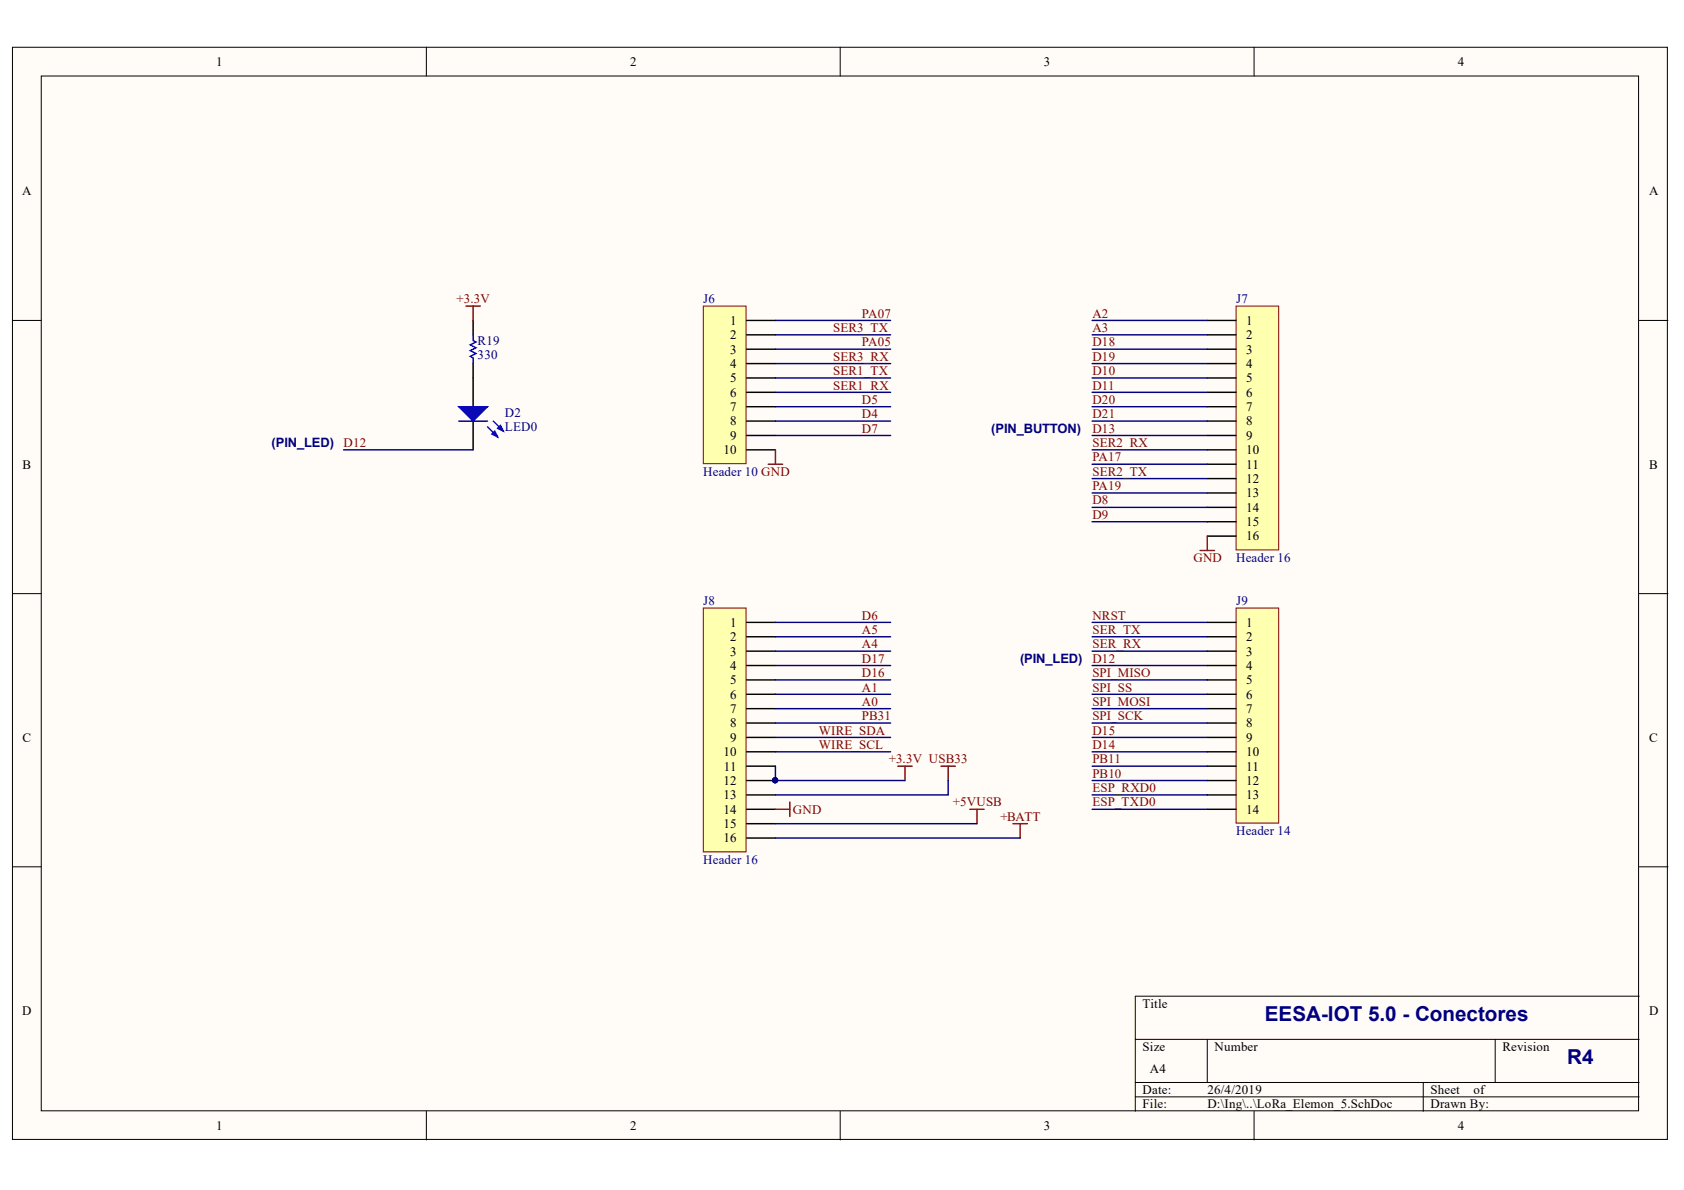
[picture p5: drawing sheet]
<svg xmlns="http://www.w3.org/2000/svg" width="297mm" height="210mm" viewBox="0 0 297 210" stroke-linecap="round" stroke-linejoin="round" font-family="sans-serif">
<defs><g id="words">
<g font-size="3.6" fill="#000080">
<text x="223.1" y="180.1">EESA-IOT 5.0 - Conectores</text>
<text x="276.4" y="187.7">R4</text>
</g>
<g font-size="2.3">
<text x="38.1" y="11.6">1</text>
<text x="111.1" y="11.6">2</text>
<text x="184.1" y="11.6">3</text>
<text x="257.2" y="11.6">4</text>
<text x="3.9" y="34.4">A</text>
<text x="290.9" y="34.4">A</text>
<text x="128.8" y="57.3">1</text>
<text x="128.8" y="59.9">2</text>
<text x="219.8" y="57.3">1</text>
<text x="219.8" y="59.9">2</text>
<text x="128.8" y="62.4">3</text>
<text x="128.8" y="64.9">4</text>
<text x="219.8" y="62.4">3</text>
<text x="219.8" y="64.9">4</text>
<text x="128.8" y="67.4">5</text>
<text x="128.8" y="70">6</text>
<text x="219.8" y="67.4">5</text>
<text x="219.8" y="70">6</text>
<text x="128.8" y="72.5">7</text>
<text x="128.8" y="75">8</text>
<text x="128.8" y="77.6">9</text>
<text x="219.8" y="72.5">7</text>
<text x="219.8" y="75">8</text>
<text x="219.8" y="77.6">9</text>
<text x="4" y="82.6">B</text>
<text x="127.6" y="80.1">10</text>
<text x="219.8" y="80.1">10</text>
<text x="219.8" y="82.6">11</text>
<text x="290.9" y="82.6">B</text>
<text x="219.8" y="85.2">12</text>
<text x="219.8" y="87.7">13</text>
<text x="219.8" y="90.2">14</text>
<text x="219.8" y="92.8">15</text>
<text x="219.8" y="95.3">16</text>
<text x="128.8" y="110.6">1</text>
<text x="128.8" y="113.1">2</text>
<text x="219.8" y="110.6">1</text>
<text x="219.8" y="113.1">2</text>
<text x="128.8" y="115.7">3</text>
<text x="128.8" y="118.2">4</text>
<text x="219.8" y="115.7">3</text>
<text x="219.8" y="118.2">4</text>
<text x="128.8" y="120.7">5</text>
<text x="128.8" y="123.2">6</text>
<text x="128.8" y="125.8">7</text>
<text x="219.8" y="120.7">5</text>
<text x="219.8" y="123.2">6</text>
<text x="219.8" y="125.8">7</text>
<text x="4" y="130.8">C</text>
<text x="128.8" y="128.3">8</text>
<text x="128.8" y="130.8">9</text>
<text x="219.8" y="128.3">8</text>
<text x="219.8" y="130.8">9</text>
<text x="290.9" y="130.8">C</text>
<text x="127.6" y="133.4">10</text>
<text x="127.7" y="135.9">11</text>
<text x="219.8" y="133.4">10</text>
<text x="219.8" y="135.9">11</text>
<text x="127.6" y="138.4">12</text>
<text x="127.6" y="141">13</text>
<text x="127.6" y="143.5">14</text>
<text x="219.8" y="138.4">12</text>
<text x="219.8" y="141">13</text>
<text x="219.8" y="143.5">14</text>
<text x="127.6" y="146">15</text>
<text x="127.6" y="148.6">16</text>
<text x="3.9" y="179">D</text>
<text x="201.6" y="177.8">Title</text>
<text x="290.9" y="179">D</text>
<text x="201.6" y="185.4">Size</text>
<text x="214.2" y="185.4">Number</text>
<text x="265" y="185.4">Revision</text>
<text x="202.8" y="189.2">A4</text>
<text x="201.6" y="193">Date:</text>
<text x="201.6" y="195.5">File:</text>
<text x="213" y="193">26/4/2019</text>
<text x="213" y="195.5">D:\Ing\..\LoRa_Elemon_5.SchDoc</text>
<text x="252.3" y="193">Sheet</text>
<text x="252.3" y="195.5">Drawn By:</text>
<text x="259.9" y="193">of</text>
<text x="38.1" y="199.3">1</text>
<text x="111.1" y="199.3">2</text>
<text x="184.1" y="199.3">3</text>
<text x="257.2" y="199.3">4</text>
</g>
<g font-size="2.3" fill="#800000">
<text x="80.5" y="53.5">+3.3V</text>
<text x="147" y="58.6">SER3_TX</text>
<text x="152" y="56.1">PA07</text>
<text x="192.7" y="56.1">A2</text>
<text x="192.7" y="58.6">A3</text>
<text x="147" y="63.6">SER3_RX</text>
<text x="152" y="61.1">PA05</text>
<text x="192.7" y="61.1">D18</text>
<text x="192.7" y="63.6">D19</text>
<text x="147" y="66.2">SER1_TX</text>
<text x="147" y="68.7">SER1_RX</text>
<text x="152" y="71.2">D5</text>
<text x="192.7" y="66.2">D10</text>
<text x="192.7" y="68.7">D11</text>
<text x="192.7" y="71.2">D20</text>
<text x="152" y="73.8">D4</text>
<text x="152" y="76.3">D7</text>
<text x="192.7" y="76.3">D13</text>
<text x="192.7" y="73.8">D21</text>
<text x="60.6" y="78.8">D12</text>
<text x="192.7" y="83.9">SER2_TX</text>
<text x="192.7" y="78.8">SER2_RX</text>
<text x="192.7" y="81.4">PA17</text>
<text x="192.7" y="89">D8</text>
<text x="192.7" y="86.4">PA19</text>
<text x="192.7" y="91.5">D9</text>
<text x="210.5" y="99.1">GND</text>
<text x="152" y="111.9">A5</text>
<text x="152" y="109.3">D6</text>
<text x="192.7" y="109.3">NRST</text>
<text x="192.7" y="111.9">SER_TX</text>
<text x="152" y="114.4">A4</text>
<text x="152" y="119.4">D16</text>
<text x="152" y="116.9">D17</text>
<text x="192.7" y="116.9">D12</text>
<text x="192.7" y="114.4">SER_RX</text>
<text x="192.7" y="119.4">SPI_MISO</text>
<text x="152" y="124.5">A0</text>
<text x="152" y="122">A1</text>
<text x="192.7" y="124.5">SPI_MOSI</text>
<text x="192.7" y="122">SPI_SS</text>
<text x="144.4" y="129.6">WIRE_SDA</text>
<text x="152" y="127">PB31</text>
<text x="192.7" y="129.6">D15</text>
<text x="192.7" y="127">SPI_SCK</text>
<text x="144.4" y="132.1">WIRE_SCL</text>
<text x="156.8" y="134.6">+3.3V USB33</text>
<text x="192.7" y="132.1">D14</text>
<text x="192.7" y="137.2">PB10</text>
<text x="192.7" y="134.6">PB11</text>
<text x="139.9" y="143.5">GND</text>
<text x="168.1" y="142.2">+5VUSB</text>
<text x="192.7" y="142.2">ESP_TXD0</text>
<text x="192.7" y="139.7">ESP_RXD0</text>
<text x="176.5" y="144.8">+BATT</text>
</g>
<g font-size="2.3" fill="#000080">
<text x="124.1" y="53.5">J6</text>
<text x="218" y="53.5">J7</text>
<text x="84.3" y="60.9">R19</text>
<text x="84.3" y="63.4">330</text>
<text x="89.1" y="73.5">D2</text>
<text x="89.1" y="76.1">LED0</text>
<text x="174.8" y="76.3">(PIN_BUTTON)</text>
<text x="47.9" y="78.8">(PIN_LED)</text>
<text x="124.1" y="83.9">Header 10 GND</text>
<text x="218" y="99.1">Header 16</text>
<text x="124.1" y="106.8">J8</text>
<text x="218" y="106.8">J9</text>
<text x="179.9" y="116.9">(PIN_LED)</text>
<text x="218" y="147.3">Header 14</text>
<text x="124.1" y="152.4">Header 16</text>
</g>
</g></defs>
<g fill="#fffcf8" stroke="#000" stroke-width=".18">
<path d="M2.2 8.3h291.9v192.7h-291.9z"/>
<path d="M7.3 13.4h281.7v182.5h-281.7z"/>
</g>
<g fill="none" stroke="#000" stroke-width=".18">
<path d="M75.2 8.3v5.1M148.2 8.3v5.1M221.2 8.3v5.1M2.2 56.5h5.1M289.1 56.5h5.1M2.2 104.7h5.1M289.1 104.7h5.1M2.2 152.9h5.1M289.1 152.9h5.1M289.1 175.7h-88.8v20.3M75.2 196v5.1M148.2 196v5.1"/>
<path d="M200.3 183.3h88.8M200.3 190.9h88.8M200.3 193.5h88.8M213 183.3v7.6M221.2 196v5.1M251 190.9v5.1M263.7 183.3v7.6"/>
</g>
<path d="M158.4 135.1h2.5M159.6 135.1v2.6M166 135.1h2.5M167.2 135.1v2.6M171.1 142.8h2.5M172.3 142.8v2.5M178.7 145.3h2.5M179.9 145.3v2.5" fill="none" stroke="#800000" stroke-width=".25"/>
<path d="M218 54h7.5v43h-7.5z" fill="#ffffb0" stroke="#800000" stroke-width=".18"/>
<g fill="none" stroke="#000" stroke-width=".25">
<path d="M213 56.5h5M213 59.1h5M213 61.6h5M213 64.1h5M213 66.7h5M213 69.2h5M213 71.7h5M213 74.3h5M213 76.8h5M213 79.3h5M213 81.9h5M213 84.4h5"/>
<path d="M213 87h5M213 89.5h5M213 92h5M213 94.6h5"/>
</g>
<path d="M124.1 107.2h7.5v43.1h-7.5z" fill="#ffffb0" stroke="#800000" stroke-width=".18"/>
<g fill="none" stroke="#000" stroke-width=".25">
<path d="M131.7 109.8h5.1M131.7 112.3h5.1M131.7 114.9h5.1M131.7 117.4h5.1M131.7 119.9h5.1M131.7 122.5h5.1M131.7 125h5.1M131.7 127.5h5.1M131.7 130.1h5.1M131.7 132.6h5.1M131.7 135.1h5.1M131.7 137.7h5.1"/>
<path d="M131.7 140.2h5.1M131.7 142.8h5.1M131.7 145.3h5.1M131.7 147.8h5.1"/>
</g>
<circle cx="136.7" cy="137.6" r=".46" fill="#000080" stroke="#000080" stroke-width=".18"/>
<g fill="none" stroke="#000080" stroke-width=".25">
<path d="M136.8 56.5h20.3M136.8 59.1h20.3M192.6 56.5h20.4M192.6 59.1h20.4M136.8 61.6h20.3M136.8 64.1h20.3M136.8 66.7h20.3M136.8 69.2h20.3M136.8 71.7h20.3M136.8 74.3h20.3M136.8 76.8h20.3M192.6 61.6h20.4"/>
<path d="M192.6 64.1h20.4M192.6 66.7h20.4M192.6 69.2h20.4M192.6 71.7h20.4M192.6 74.3h20.4M192.6 76.8h20.4M192.6 79.3h20.4M192.6 81.9h20.4M192.6 84.4h20.4M192.6 87h20.4M192.6 89.5h20.4M192.6 92h20.4"/>
<path d="M136.8 109.8h20.3M136.8 112.3h20.3M136.8 114.9h20.3M136.8 117.4h20.3M136.8 119.9h20.3M192.6 109.8h20.4M192.6 112.3h20.4M192.6 114.9h20.4M192.6 117.4h20.4M192.6 119.9h20.4M136.8 122.5h20.3M136.8 125h20.3"/>
<path d="M136.8 127.5h20.3M136.8 130.1h20.3M136.8 132.6h20.3M167.2 137.7v2.5h-30.4M192.6 122.5h20.4M136.8 145.3h35.5M136.8 147.8h43.1"/>
</g>
<path d="M124.1 54h7.5v27.8h-7.5z" fill="#ffffb0" stroke="#800000" stroke-width=".18"/>
<path d="M131.7 56.5h5.1M131.7 59.1h5.1M131.7 61.6h5.1M131.7 64.1h5.1M131.7 66.7h5.1M131.7 69.2h5.1M131.7 71.7h5.1M131.7 74.3h5.1M131.7 76.8h5.1M131.7 79.3h5.1" fill="none" stroke="#000" stroke-width=".25"/>
<path d="M136.8 79.3v2.6M135.5 81.9h2.5M211.7 97.1h2.5M213 94.6v2.5" fill="none" stroke="#800000" stroke-width=".25"/>
<path d="M192.6 137.7h20.4M192.6 140.2h20.4" fill="none" stroke="#000080" stroke-width=".25"/>
<path d="M218 107.2h7.5v38h-7.5z" fill="#ffffb0" stroke="#800000" stroke-width=".18"/>
<g fill="none" stroke="#000" stroke-width=".25">
<path d="M83.5 56.5v2.6M83.5 64.1v7.6M83.5 74.3v5M213 109.8h5M213 112.3h5M213 114.9h5M213 117.4h5M213 119.9h5M213 122.5h5M213 125h5M213 127.5h5M213 130.1h5"/>
<path d="M213 132.6h5M213 135.1h5M213 137.7h5M213 140.2h5M213 142.8h5"/>
</g>
<path d="M60.6 79.3h22.9M136.8 135.1v2.6h22.8M192.6 125h20.4M192.6 127.5h20.4M192.6 130.1h20.4M192.6 132.6h20.4M192.6 135.1h20.4M192.6 142.8h20.4" fill="none" stroke="#000080" stroke-width=".25"/>
<circle cx="136.7" cy="137.6" r=".46" fill="#000080" stroke="#000080" stroke-width=".18"/>
<path d="M82.2 54h2.5M83.5 54v2.5M136.8 142.8h2.5M139.3 141.5v2.5" fill="none" stroke="#800000" stroke-width=".25"/>
<g fill="#00f" stroke="#00f" stroke-width=".25">
<path d="M80.9 71.7h5.1l-2.5 2.6z"/>
<path d="M86.8 76.6l.5-.5 .5 1z"/>
<path d="M87.8 75.5l.5-.5 .5 1.1z"/>
</g>
<path d="M83.5 59.1v1l.5 .2-1.1 .5 1.1 .5-1.1 .5 1.1 .6-1.1 .5 .6 .2v1M80.9 74.3h5.1M86 75.3l1.8 1.8M87 74.3l1.8 1.8" fill="none" stroke="#00f" stroke-width=".25"/>
<use href="#words"/>
</svg>
